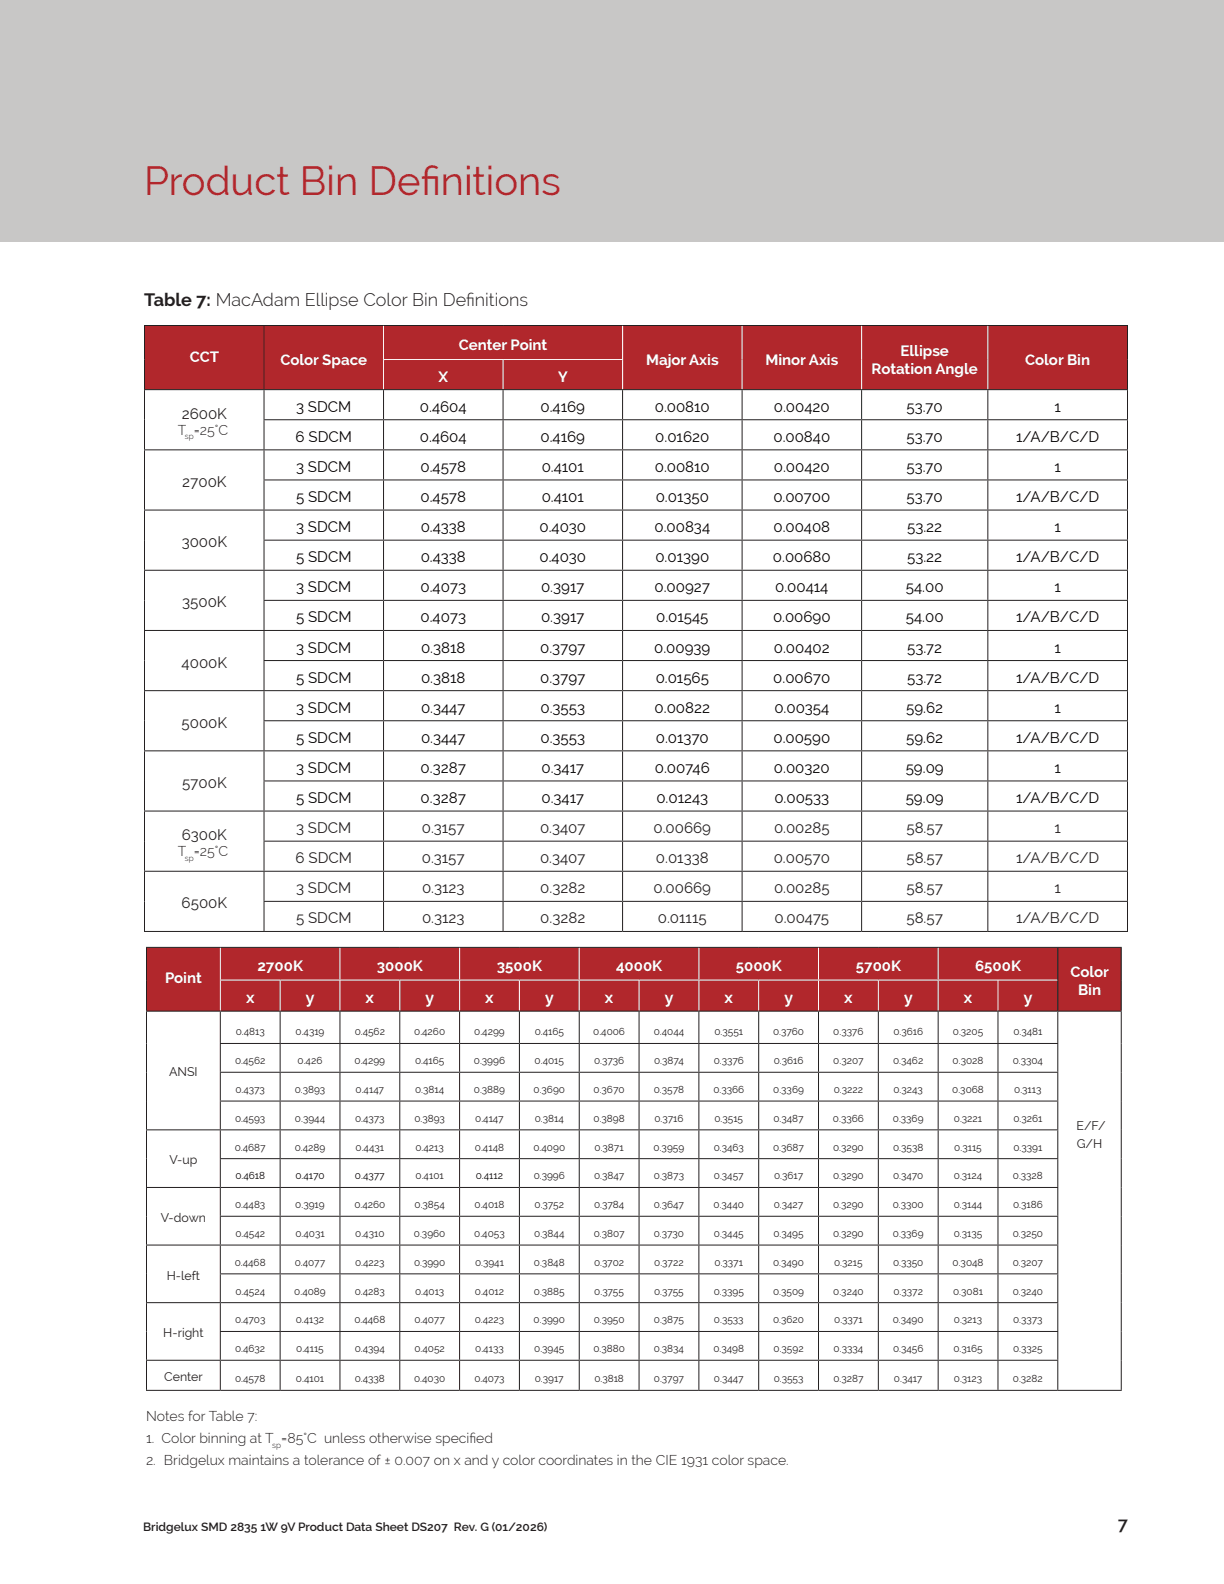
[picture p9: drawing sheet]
<svg xmlns="http://www.w3.org/2000/svg" width="216mm" height="279mm" viewBox="0 0 216 279" stroke-linecap="round" stroke-linejoin="round" font-family="sans-serif">
<defs><g id="words">
<g font-size="7.1" fill="#b1272c">
<text x="25.4" y="34.4">Product Bin Def</text>
<text x="74.2" y="34.4">initions</text>
</g>
<g font-size="3.2" fill="#231f20">
<text x="25.4" y="53.9">Table 7: MacAdam Ellipse Color Bin Def</text>
<text x="82.2" y="53.9">initions</text>
<text x="197.2" y="269.9">7</text>
</g>
<g font-size="2.8" fill="#fff">
<text x="43.4" y="176.9">x</text>
<text x="54" y="176.9">y</text>
<text x="64.5" y="176.9">x</text>
<text x="75.1" y="176.9">y</text>
<text x="85.6" y="176.9">x</text>
<text x="96.2" y="176.9">y</text>
<text x="106.7" y="176.9">x</text>
<text x="117.3" y="176.9">y</text>
<text x="127.8" y="176.9">x</text>
<text x="138.4" y="176.9">y</text>
<text x="148.9" y="176.9">x</text>
<text x="159.5" y="176.9">y</text>
<text x="170" y="176.9">x</text>
<text x="180.6" y="176.9">y</text>
</g>
<g font-size="2.6" fill="#fff">
<text x="33.5" y="63.8">CCT</text>
<text x="49.5" y="64.3">Color Space</text>
<text x="80.9" y="61.7">Center Point</text>
<text x="114" y="64.3">Major Axis</text>
<text x="135" y="64.3">Minor Axis</text>
<text x="153.7" y="65.9">Rotation Angle</text>
<text x="158.8" y="62.7">Ellipse</text>
<text x="180.8" y="64.3">Color Bin</text>
<text x="77.3" y="67.3">X</text>
<text x="98.5" y="67.3">Y</text>
<text x="29.1" y="173.4">Point</text>
<text x="45.4" y="171.2">2700K</text>
<text x="66.5" y="171.2">3000K</text>
<text x="87.7" y="171.2">3500K</text>
<text x="108.7" y="171.2">4000K</text>
<text x="129.8" y="171.2">5000K</text>
<text x="150.9" y="171.2">5700K</text>
<text x="172" y="171.2">6500K</text>
<text x="188.8" y="172.4">Color</text>
<text x="190.2" y="175.6">Bin</text>
</g>
<g font-size="2.6" fill="#231f20">
<text x="32.1" y="73.9">2600K</text>
<text x="32.1" y="85.9">2700K</text>
<text x="32" y="96.5">3000K</text>
<text x="32.1" y="107.1">3500K</text>
<text x="32" y="117.8">4000K</text>
<text x="32" y="128.4">5000K</text>
<text x="32.1" y="139">5700K</text>
<text x="32.1" y="148.2">6300K</text>
<text x="52.2" y="147">3 SDCM</text>
<text x="74.4" y="147">0.3157</text>
<text x="95.3" y="147">0.3407</text>
<text x="115.3" y="147">0.00669</text>
<text x="136.5" y="147">0.00285</text>
<text x="159.9" y="147">58.57</text>
<text x="186" y="147">1</text>
<text x="52.1" y="152.3">6 SDCM</text>
<text x="74.4" y="152.3">0.3157</text>
<text x="95.3" y="152.3">0.3407</text>
<text x="115.7" y="152.3">0.01338</text>
<text x="136.5" y="152.3">0.00570</text>
<text x="159.9" y="152.3">58.57</text>
<text x="179.2" y="152.3">1/A/B/C/D</text>
<text x="32" y="160.2">6500K</text>
<text x="52.2" y="157.6">3 SDCM</text>
<text x="74.4" y="157.6">0.3123</text>
<text x="95.3" y="157.6">0.3282</text>
<text x="115.3" y="157.6">0.00669</text>
<text x="136.5" y="157.6">0.00285</text>
<text x="159.9" y="157.6">58.57</text>
<text x="186" y="157.6">1</text>
<text x="52.2" y="162.9">5 SDCM</text>
<text x="74.4" y="162.9">0.3123</text>
<text x="95.3" y="162.9">0.3282</text>
<text x="116.1" y="162.9">0.01115</text>
<text x="136.6" y="162.9">0.00475</text>
<text x="159.9" y="162.9">58.57</text>
<text x="179.2" y="162.9">1/A/B/C/D</text>
</g>
<g font-size="2.6">
<text x="52.1" y="77.9">6 SDCM</text>
<text x="52.2" y="72.6">3 SDCM</text>
<text x="74.1" y="72.6">0.4604</text>
<text x="74.1" y="77.9">0.4604</text>
<text x="95.3" y="72.6">0.4169</text>
<text x="95.3" y="77.9">0.4169</text>
<text x="115.5" y="72.6">0.00810</text>
<text x="115.6" y="77.9">0.01620</text>
<text x="136.4" y="77.9">0.00840</text>
<text x="136.5" y="72.6">0.00420</text>
<text x="159.9" y="72.6">53.70</text>
<text x="159.9" y="77.9">53.70</text>
<text x="179.2" y="77.9">1/A/B/C/D</text>
<text x="186" y="72.6">1</text>
<text x="52.2" y="83.2">3 SDCM</text>
<text x="74.2" y="83.2">0.4578</text>
<text x="95.5" y="83.2">0.4101</text>
<text x="115.5" y="83.2">0.00810</text>
<text x="136.5" y="83.2">0.00420</text>
<text x="159.9" y="83.2">53.70</text>
<text x="186" y="83.2">1</text>
<text x="52.2" y="88.6">5 SDCM</text>
<text x="74.2" y="88.6">0.4578</text>
<text x="95.5" y="88.6">0.4101</text>
<text x="115.7" y="88.6">0.01350</text>
<text x="136.4" y="88.6">0.00700</text>
<text x="159.9" y="88.6">53.70</text>
<text x="179.2" y="88.6">1/A/B/C/D</text>
<text x="52.2" y="93.9">3 SDCM</text>
<text x="74.2" y="93.9">0.4338</text>
<text x="95.2" y="93.9">0.4030</text>
<text x="115.5" y="93.9">0.00834</text>
<text x="136.4" y="93.9">0.00408</text>
<text x="160" y="93.9">53.22</text>
<text x="186" y="93.9">1</text>
<text x="52.2" y="99.2">5 SDCM</text>
<text x="74.2" y="99.2">0.4338</text>
<text x="95.2" y="99.2">0.4030</text>
<text x="115.6" y="99.2">0.01390</text>
<text x="136.3" y="99.2">0.00680</text>
<text x="160" y="99.2">53.22</text>
<text x="179.2" y="99.2">1/A/B/C/D</text>
<text x="52.2" y="104.5">3 SDCM</text>
<text x="74.2" y="104.5">0.4073</text>
<text x="95.4" y="104.5">0.3917</text>
<text x="115.5" y="104.5">0.00927</text>
<text x="136.7" y="104.5">0.00414</text>
<text x="159.8" y="104.5">54.00</text>
<text x="186" y="104.5">1</text>
<text x="52.2" y="109.8">5 SDCM</text>
<text x="74.2" y="109.8">0.4073</text>
<text x="95.4" y="109.8">0.3917</text>
<text x="115.7" y="109.8">0.01545</text>
<text x="136.4" y="109.8">0.00690</text>
<text x="159.8" y="109.8">54.00</text>
<text x="179.2" y="109.8">1/A/B/C/D</text>
<text x="52.2" y="115.1">3 SDCM</text>
<text x="74.3" y="115.1">0.3818</text>
<text x="95.3" y="115.1">0.3797</text>
<text x="115.4" y="115.1">0.00939</text>
<text x="136.5" y="115.1">0.00402</text>
<text x="160" y="115.1">53.72</text>
<text x="186" y="115.1">1</text>
<text x="52.2" y="120.4">5 SDCM</text>
<text x="52.2" y="125.7">3 SDCM</text>
<text x="74.3" y="125.7">0.3447</text>
<text x="74.3" y="120.4">0.3818</text>
<text x="95.3" y="120.4">0.3797</text>
<text x="95.3" y="125.7">0.3553</text>
<text x="115.5" y="125.7">0.00822</text>
<text x="115.7" y="120.4">0.01565</text>
<text x="136.4" y="120.4">0.00670</text>
<text x="136.6" y="125.7">0.00354</text>
<text x="159.8" y="125.7">59.62</text>
<text x="160" y="120.4">53.72</text>
<text x="179.2" y="120.4">1/A/B/C/D</text>
<text x="186" y="125.7">1</text>
<text x="52.2" y="131">5 SDCM</text>
<text x="74.3" y="131">0.3447</text>
<text x="95.3" y="131">0.3553</text>
<text x="115.7" y="131">0.01370</text>
<text x="136.4" y="131">0.00590</text>
<text x="159.8" y="131">59.62</text>
<text x="179.2" y="131">1/A/B/C/D</text>
<text x="52.2" y="136.3">3 SDCM</text>
<text x="74.2" y="136.3">0.3287</text>
<text x="95.5" y="136.3">0.3417</text>
<text x="115.5" y="136.3">0.00746</text>
<text x="136.5" y="136.3">0.00320</text>
<text x="159.8" y="136.3">59.09</text>
<text x="186" y="136.3">1</text>
<text x="52.2" y="141.7">5 SDCM</text>
<text x="74.2" y="141.7">0.3287</text>
<text x="95.5" y="141.7">0.3417</text>
<text x="115.8" y="141.7">0.01243</text>
<text x="136.6" y="141.7">0.00533</text>
<text x="159.8" y="141.7">59.09</text>
<text x="179.2" y="141.7">1/A/B/C/D</text>
</g>
<g font-size="2.5" fill="#231f20">
<text x="31.3" y="76.7">T =25°C</text>
<text x="31.3" y="151">T =25°C</text>
<text x="25.8" y="250.7">Notes for Table 7:</text>
<text x="25.8" y="254.6">1. Color binning at T =85°C unless otherwise specif</text>
<text x="82.8" y="254.6">ied</text>
<text x="25.8" y="258.5">2. Bridgelux maintains a tolerance of ± 0.007 on x and y color coordinates in the CIE 1931 color space.</text>
</g>
<g font-size="2.2" fill="#231f20">
<text x="29.8" y="189.9">ANSI</text>
<text x="189.9" y="199.4">E/F/</text>
<text x="189.9" y="202.6">G/H</text>
<text x="29.9" y="205.4">V-up</text>
<text x="28.4" y="215.6">V-down</text>
<text x="29.4" y="225.7">H-left</text>
<text x="28.8" y="235.9">H-right</text>
<text x="29" y="243.6">Center</text>
</g>
<text font-size="2.1" fill="#231f20" x="25.2" y="270.1">Bridgelux SMD 2835 1W 9V Product Data Sheet DS207 Rev. G (01/2026)</text>
<g font-size="1.8" fill="#231f20">
<text x="41.6" y="182.6">0.4813</text>
<text x="52.1" y="182.6">0.4319</text>
<text x="62.6" y="182.6">0.4562</text>
<text x="73.1" y="182.6">0.4260</text>
<text x="83.6" y="182.6">0.4299</text>
<text x="94.3" y="182.6">0.4165</text>
<text x="104.6" y="182.6">0.4006</text>
<text x="115.3" y="182.6">0.4044</text>
<text x="126" y="182.6">0.3551</text>
<text x="136.4" y="182.6">0.3760</text>
<text x="147" y="182.6">0.3376</text>
<text x="157.6" y="182.6">0.3616</text>
<text x="168.1" y="182.6">0.3205</text>
<text x="178.7" y="182.6">0.3481</text>
<text x="41.5" y="187.7">0.4562</text>
<text x="52.5" y="187.7">0.426</text>
<text x="62.5" y="187.7">0.4299</text>
<text x="73.2" y="187.7">0.4165</text>
<text x="83.6" y="187.7">0.3996</text>
<text x="94.3" y="187.7">0.4015</text>
<text x="104.8" y="187.7">0.3736</text>
<text x="115.4" y="187.7">0.3874</text>
<text x="125.9" y="187.7">0.3376</text>
<text x="136.5" y="187.7">0.3616</text>
<text x="147" y="187.7">0.3207</text>
<text x="157.5" y="187.7">0.3462</text>
<text x="168" y="187.7">0.3028</text>
<text x="178.6" y="187.7">0.3304</text>
<text x="41.5" y="197.9">0.4593</text>
<text x="41.5" y="192.8">0.4373</text>
<text x="52" y="192.8">0.3893</text>
<text x="52" y="197.9">0.3944</text>
<text x="62.6" y="197.9">0.4373</text>
<text x="62.7" y="192.8">0.4147</text>
<text x="73.1" y="197.9">0.3893</text>
<text x="73.2" y="192.8">0.3814</text>
<text x="83.6" y="192.8">0.3889</text>
<text x="83.8" y="197.9">0.4147</text>
<text x="94.1" y="192.8">0.3690</text>
<text x="94.3" y="197.9">0.3814</text>
<text x="104.7" y="197.9">0.3898</text>
<text x="104.7" y="192.8">0.3670</text>
<text x="115.3" y="192.8">0.3578</text>
<text x="115.4" y="197.9">0.3716</text>
<text x="125.8" y="192.8">0.3366</text>
<text x="126" y="197.9">0.3515</text>
<text x="136.4" y="192.8">0.3369</text>
<text x="136.4" y="197.9">0.3487</text>
<text x="146.9" y="197.9">0.3366</text>
<text x="147.1" y="192.8">0.3222</text>
<text x="157.5" y="197.9">0.3369</text>
<text x="157.6" y="192.8">0.3243</text>
<text x="168" y="192.8">0.3068</text>
<text x="168.3" y="197.9">0.3221</text>
<text x="178.7" y="197.9">0.3261</text>
<text x="178.9" y="192.8">0.3113</text>
<text x="41.4" y="203">0.4687</text>
<text x="52" y="203">0.4289</text>
<text x="62.7" y="203">0.4431</text>
<text x="73.3" y="203">0.4213</text>
<text x="83.8" y="203">0.4148</text>
<text x="94.1" y="203">0.4090</text>
<text x="104.9" y="203">0.3871</text>
<text x="115.3" y="203">0.3959</text>
<text x="125.9" y="203">0.3463</text>
<text x="136.4" y="203">0.3687</text>
<text x="146.9" y="203">0.3290</text>
<text x="157.5" y="203">0.3538</text>
<text x="168.3" y="203">0.3115</text>
<text x="178.8" y="203">0.3391</text>
<text x="73.3" y="208">0.4101</text>
<text x="94.1" y="208">0.3996</text>
<text x="104.8" y="208">0.3847</text>
<text x="115.3" y="208">0.3873</text>
<text x="125.9" y="208">0.3457</text>
<text x="136.5" y="208">0.3617</text>
<text x="146.9" y="208">0.3290</text>
<text x="157.5" y="208">0.3470</text>
<text x="168.2" y="208">0.3124</text>
<text x="178.7" y="208">0.3328</text>
<text x="41.5" y="213.1">0.4483</text>
<text x="52.1" y="213.1">0.3919</text>
<text x="62.5" y="213.1">0.4260</text>
<text x="73.1" y="213.1">0.3854</text>
<text x="83.7" y="213.1">0.4018</text>
<text x="94.3" y="213.1">0.3752</text>
<text x="104.8" y="213.1">0.3784</text>
<text x="115.3" y="213.1">0.3647</text>
<text x="125.9" y="213.1">0.3440</text>
<text x="136.5" y="213.1">0.3427</text>
<text x="146.9" y="213.1">0.3290</text>
<text x="157.5" y="213.1">0.3300</text>
<text x="168.2" y="213.1">0.3144</text>
<text x="178.7" y="213.1">0.3186</text>
<text x="41.5" y="218.2">0.4542</text>
<text x="52.1" y="218.2">0.4031</text>
<text x="62.7" y="218.2">0.4310</text>
<text x="73" y="218.2">0.3960</text>
<text x="83.7" y="218.2">0.4053</text>
<text x="94.2" y="218.2">0.3844</text>
<text x="104.7" y="218.2">0.3807</text>
<text x="115.3" y="218.2">0.3730</text>
<text x="125.9" y="218.2">0.3445</text>
<text x="136.4" y="218.2">0.3495</text>
<text x="146.9" y="218.2">0.3290</text>
<text x="157.5" y="218.2">0.3369</text>
<text x="168.2" y="218.2">0.3135</text>
<text x="178.6" y="218.2">0.3250</text>
<text x="41.4" y="223.3">0.4468</text>
<text x="52" y="223.3">0.4077</text>
<text x="62.6" y="223.3">0.4223</text>
<text x="73" y="223.3">0.3990</text>
<text x="83.8" y="223.3">0.3941</text>
<text x="94.2" y="223.3">0.3848</text>
<text x="104.8" y="223.3">0.3702</text>
<text x="115.4" y="223.3">0.3722</text>
<text x="126" y="223.3">0.3371</text>
<text x="136.4" y="223.3">0.3490</text>
<text x="147.1" y="223.3">0.3215</text>
<text x="157.5" y="223.3">0.3350</text>
<text x="168" y="223.3">0.3048</text>
<text x="178.6" y="223.3">0.3207</text>
<text x="41.5" y="233.4">0.4703</text>
<text x="41.5" y="228.4">0.4524</text>
<text x="51.9" y="228.4">0.4089</text>
<text x="52.2" y="233.4">0.4132</text>
<text x="62.5" y="233.4">0.4468</text>
<text x="62.6" y="228.4">0.4283</text>
<text x="73.1" y="233.4">0.4077</text>
<text x="73.2" y="228.4">0.4013</text>
<text x="83.7" y="233.4">0.4223</text>
<text x="83.8" y="228.4">0.4012</text>
<text x="94.1" y="233.4">0.3990</text>
<text x="94.2" y="228.4">0.3885</text>
<text x="104.7" y="233.4">0.3950</text>
<text x="104.8" y="228.4">0.3755</text>
<text x="115.3" y="233.4">0.3875</text>
<text x="115.4" y="228.4">0.3755</text>
<text x="125.9" y="228.4">0.3395</text>
<text x="125.9" y="233.4">0.3533</text>
<text x="136.4" y="228.4">0.3509</text>
<text x="136.4" y="233.4">0.3620</text>
<text x="147" y="228.4">0.3240</text>
<text x="147.1" y="233.4">0.3371</text>
<text x="157.5" y="233.4">0.3490</text>
<text x="157.6" y="228.4">0.3372</text>
<text x="168.1" y="228.4">0.3081</text>
<text x="168.3" y="233.4">0.3213</text>
<text x="178.6" y="228.4">0.3240</text>
<text x="178.7" y="233.4">0.3373</text>
<text x="41.5" y="238.5">0.4632</text>
<text x="52.3" y="238.5">0.4115</text>
<text x="62.6" y="238.5">0.4394</text>
<text x="73.1" y="238.5">0.4052</text>
<text x="83.8" y="238.5">0.4133</text>
<text x="94.2" y="238.5">0.3945</text>
<text x="104.7" y="238.5">0.3880</text>
<text x="115.3" y="238.5">0.3834</text>
<text x="125.8" y="238.5">0.3498</text>
<text x="136.4" y="238.5">0.3592</text>
<text x="147" y="238.5">0.3334</text>
<text x="157.5" y="238.5">0.3456</text>
<text x="168.2" y="238.5">0.3165</text>
<text x="178.7" y="238.5">0.3325</text>
<text x="41.5" y="243.8">0.4578</text>
<text x="52.2" y="243.8">0.4101</text>
<text x="62.6" y="243.8">0.4338</text>
<text x="73" y="243.8">0.4030</text>
<text x="83.7" y="243.8">0.4073</text>
<text x="94.3" y="243.8">0.3917</text>
<text x="104.8" y="243.8">0.3818</text>
<text x="115.3" y="243.8">0.3797</text>
<text x="125.9" y="243.8">0.3447</text>
<text x="136.5" y="243.8">0.3553</text>
<text x="147" y="243.8">0.3287</text>
<text x="157.7" y="243.8">0.3417</text>
<text x="168.3" y="243.8">0.3123</text>
<text x="178.7" y="243.8">0.3282</text>
</g>
<g font-size="1.8">
<text x="41.5" y="208">0.4618</text>
<text x="52.1" y="208">0.4170</text>
<text x="62.6" y="208">0.4377</text>
<text x="83.9" y="208">0.4112</text>
</g>
<g font-size="1.4" fill="#231f20">
<text x="32.6" y="77.5">sp</text>
<text x="32.6" y="151.8">sp</text>
<text x="48" y="255.4">sp</text>
</g>
</g></defs>
<path d="M0 0h215.9v42.6h-215.9z" fill="#c8c7c6"/>
<path d="M25.5 57.4h21.1v11.3h-21.1zM46.6 57.4h21.1v11.3h-21.1zM67.7 57.4h42.1v6h-42.1zM109.8 57.4h21.1v11.3h-21.1zM130.9 57.4h21.1v11.3h-21.1zM152 57.4h22.2v11.3h-22.2zM174.2 57.4h24.7v11.3h-24.7zM67.7 63.4h21v5.3h-21zM88.7 63.4h21.1v5.3h-21.1z" fill="#b1272c"/>
<g fill="none" stroke="#231f20" stroke-width=".18">
<path d="M25.4 57.4h173.6M25.5 57.5v11.1M46.6 57.5v11.1M198.9 57.5v11.1M25.4 68.7h173.6M25.4 79.4h173.6M25.5 68.8v10.5M25.5 79.4v10.5M46.5 74h152.5M46.6 68.8v5.2M46.6 74.1v5.2M46.6 79.4v5.2"/>
<path d="M67.7 68.8v5.2M67.7 74.1v5.2M67.7 79.4v5.2M88.7 68.8v5.2M88.7 74.1v5.2M88.7 79.4v5.2M109.8 68.8v5.2M109.8 74.1v5.2M109.8 79.4v5.2M130.9 68.8v5.2M130.9 74.1v5.2M130.9 79.4v5.2"/>
<path d="M152 68.8v5.2M152 74.1v5.2M152 79.4v5.2M174.2 68.8v5.2M174.2 74.1v5.2M174.2 79.4v5.2M198.9 68.8v5.2M198.9 74.1v5.2M198.9 79.4v5.2M25.4 90h173.6M25.5 90.1v10.4M46.5 84.7h152.5"/>
<path d="M46.5 95.3h152.5M46.6 84.7v5.2M46.6 90.1v5.1M46.6 95.4v5.1M67.7 84.7v5.2M67.7 90.1v5.1M67.7 95.4v5.1M88.7 84.7v5.2M88.7 90.1v5.1M88.7 95.4v5.1M109.8 84.7v5.2M109.8 90.1v5.1"/>
<path d="M109.8 95.4v5.1M130.9 84.7v5.2M130.9 90.1v5.1M130.9 95.4v5.1M152 84.7v5.2M152 90.1v5.1M152 95.4v5.1M174.2 84.7v5.2M174.2 90.1v5.1M174.2 95.4v5.1M198.9 84.7v5.2M198.9 90.1v5.1"/>
<path d="M198.9 95.4v5.1M25.4 100.6h173.6M25.4 111.2h173.6M25.5 100.7v10.4M25.5 111.3v10.4M46.5 105.9h152.5M46.5 116.5h152.5M46.6 100.7v5.1M46.6 106v5.1M46.6 111.3v5.1M46.6 116.6v5.1M67.7 100.7v5.1"/>
<path d="M67.7 106v5.1M67.7 111.3v5.1M67.7 116.6v5.1M88.7 100.7v5.1M88.7 106v5.1M88.7 111.3v5.1M88.7 116.6v5.1M109.8 100.7v5.1M109.8 106v5.1M109.8 111.3v5.1M109.8 116.6v5.1M130.9 100.7v5.1"/>
<path d="M130.9 106v5.1M130.9 111.3v5.1M130.9 116.6v5.1M152 100.7v5.1M152 106v5.1M152 111.3v5.1M152 116.6v5.1M174.2 100.7v5.1M174.2 106v5.1M174.2 111.3v5.1M174.2 116.6v5.1M198.9 100.7v5.1"/>
<path d="M198.9 106v5.1M198.9 111.3v5.1M198.9 116.6v5.1M25.4 121.8h173.6M25.4 132.4h173.6M25.5 121.9v10.5M25.5 132.5v10.5M46.5 127.1h152.5M46.5 137.8h152.5M46.6 121.9v5.1M46.6 127.2v5.2M46.6 132.5v5.2"/>
<path d="M46.6 137.8v5.2M67.7 121.9v5.1M67.7 127.2v5.2M67.7 132.5v5.2M67.7 137.8v5.2M88.7 121.9v5.1M88.7 127.2v5.2M88.7 132.5v5.2M88.7 137.8v5.2M109.8 121.9v5.1M109.8 127.2v5.2M109.8 132.5v5.2"/>
<path d="M109.8 137.8v5.2M130.9 121.9v5.1M130.9 127.2v5.2M130.9 132.5v5.2M130.9 137.8v5.2M152 121.9v5.1M152 127.2v5.2M152 132.5v5.2M152 137.8v5.2M174.2 121.9v5.1M174.2 127.2v5.2M174.2 132.5v5.2"/>
<path d="M174.2 137.8v5.2M198.9 121.9v5.1M198.9 127.2v5.2M198.9 132.5v5.2M198.9 137.8v5.2M25.4 143.1h173.6M25.4 153.7h173.6M25.5 143.1v10.5M25.5 153.8v10.4M46.5 148.4h152.5M46.5 159h152.5M46.6 143.1v5.2"/>
<path d="M46.6 148.5v5.1M46.6 153.8v5.1M46.6 159.1v5.1M67.7 143.1v5.2M67.7 148.5v5.1M67.7 153.8v5.1M67.7 159.1v5.1M88.7 143.1v5.2M88.7 148.5v5.1M88.7 153.8v5.1M88.7 159.1v5.1M109.8 143.1v5.2"/>
<path d="M109.8 148.5v5.1M109.8 153.8v5.1M109.8 159.1v5.1M130.9 143.1v5.2M130.9 148.5v5.1M130.9 153.8v5.1M130.9 159.1v5.1M152 143.1v5.2M152 148.5v5.1M152 153.8v5.1M152 159.1v5.1M174.2 143.1v5.2"/>
<path d="M174.2 148.5v5.1M174.2 153.8v5.1M174.2 159.1v5.1M198.9 143.1v5.2M198.9 148.5v5.1M198.9 153.8v5.1M198.9 159.1v5.1M25.4 164.3h173.6"/>
</g>
<path d="M67.7 57.5v5.8M109.8 57.5v5.8M130.9 57.5v11.1M152 57.5v11.1M174.2 57.5v11.1M67.6 63.4h42.3M67.7 63.5v5.1M88.7 63.5v5.1M109.8 63.5v5.1" fill="none" stroke="#fff" stroke-width=".18"/>
<path d="M25.8 167.1h13.1v11.3h-13.1zM38.9 167.1h21.1v5.8h-21.1zM60 167.1h21.1v5.8h-21.1zM81.1 167.1h21.1v5.8h-21.1zM102.2 167.1h21.1v5.8h-21.1zM123.3 167.1h21.1v5.8h-21.1zM144.4 167.1h21.1v5.8h-21.1zM165.5 167.1h21.1v5.8h-21.1zM186.6 167.1h11.2v11.3h-11.2zM38.9 172.9h10.5v5.5h-10.5zM49.4 172.9h10.6v5.5h-10.6zM60 172.9h10.5v5.5h-10.5zM70.5 172.9h10.6v5.5h-10.6zM81.1 172.9h10.5v5.5h-10.5zM91.6 172.9h10.6v5.5h-10.6zM102.2 172.9h10.5v5.5h-10.5zM112.7 172.9h10.6v5.5h-10.6zM123.3 172.9h10.5v5.5h-10.5zM133.8 172.9h10.6v5.5h-10.6zM144.4 172.9h10.5v5.5h-10.5zM154.9 172.9h10.6v5.5h-10.6zM165.5 172.9h10.5v5.5h-10.5zM176 172.9h10.6v5.5h-10.6z" fill="#b1272c"/>
<g fill="none" stroke="#fff" stroke-width=".18">
<path d="M38.8 172.9h147.7M38.9 167.2v5.6M38.9 173v5.3M49.4 173v5.3M60 167.2v5.6M60 173v5.3M70.5 173v5.3M81.1 167.2v5.6M81.1 173v5.3M91.6 173v5.3M102.2 167.2v5.6M102.2 173v5.3"/>
<path d="M112.7 173v5.3M123.3 167.2v5.6M123.3 173v5.3M133.8 173v5.3M144.4 167.2v5.6M144.4 173v5.3M154.9 173v5.3M165.5 167.2v5.6M165.5 173v5.3M176 173v5.3"/>
</g>
<g fill="none" stroke="#231f20" stroke-width=".18">
<path d="M25.8 178.4h172.1M25.8 167.1h172.1M25.8 167.2v11.1M25.8 178.4v20.8M38.9 178.4v5.6M49.4 178.4v5.6M60 178.4v5.6M70.5 178.4v5.6M81.1 178.4v5.6M91.6 178.4v5.6M102.2 178.4v5.6M112.7 178.4v5.6"/>
<path d="M123.3 178.4v5.6M133.8 178.4v5.6M144.4 178.4v5.6M154.9 178.4v5.6M165.5 178.4v5.6M176 178.4v5.6M186.6 167.2v11.1M186.6 178.4v5.6M197.8 167.2v11.1M197.8 178.4v66.8M25.8 199.3h160.9M25.8 199.4v10"/>
<path d="M38.8 184.1h147.9M38.8 189.1h147.9M38.8 194.2h147.9M38.9 184.1v4.9M38.9 189.2v4.9M38.9 194.3v4.9M38.9 199.4v4.9M49.4 184.1v4.9M49.4 189.2v4.9M49.4 194.3v4.9M49.4 199.4v4.9M60 184.1v4.9"/>
<path d="M60 189.2v4.9M60 194.3v4.9M60 199.4v4.9M70.5 184.1v4.9M70.5 189.2v4.9M70.5 194.3v4.9M70.5 199.4v4.9M81.1 184.1v4.9M81.1 189.2v4.9M81.1 194.3v4.9M81.1 199.4v4.9M91.6 184.1v4.9"/>
<path d="M91.6 189.2v4.9M91.6 194.3v4.9M91.6 199.4v4.9M102.2 184.1v4.9M102.2 189.2v4.9M102.2 194.3v4.9M102.2 199.4v4.9M112.7 184.1v4.9M112.7 189.2v4.9M112.7 194.3v4.9M112.7 199.4v4.9M123.3 184.1v4.9"/>
<path d="M123.3 189.2v4.9M123.3 194.3v4.9M123.3 199.4v4.9M133.8 184.1v4.9M133.8 189.2v4.9M133.8 194.3v4.9M133.8 199.4v4.9M144.4 184.1v4.9M144.4 189.2v4.9M144.4 194.3v4.9M144.4 199.4v4.9M154.9 184.1v4.9"/>
<path d="M154.9 189.2v4.9M154.9 194.3v4.9M154.9 199.4v4.9M165.5 184.1v4.9M165.5 189.2v4.9M165.5 194.3v4.9M165.5 199.4v4.9M176 184.1v4.9M176 189.2v4.9M176 194.3v4.9M176 199.4v4.9M186.6 184.1v4.9"/>
<path d="M186.6 189.2v4.9M186.6 194.3v4.9M186.6 199.4v4.9M25.8 209.5h160.9M25.8 219.6h160.9M25.8 209.5v10M25.8 219.7v10M38.8 204.4h147.9M38.8 214.5h147.9M38.9 204.5v4.9M38.9 209.5v4.9M38.9 214.6v4.9"/>
<path d="M38.9 219.7v4.9M49.4 204.5v4.9M49.4 209.5v4.9M49.4 214.6v4.9M49.4 219.7v4.9M60 204.5v4.9M60 209.5v4.9M60 214.6v4.9M60 219.7v4.9M70.5 204.5v4.9M70.5 209.5v4.9M70.5 214.6v4.9"/>
<path d="M70.5 219.7v4.9M81.1 204.5v4.9M81.1 209.5v4.9M81.1 214.6v4.9M81.1 219.7v4.9M91.6 204.5v4.9M91.6 209.5v4.9M91.6 214.6v4.9M91.6 219.7v4.9M102.2 204.5v4.9M102.2 209.5v4.9M102.2 214.6v4.9"/>
<path d="M102.2 219.7v4.9M112.7 204.5v4.9M112.7 209.5v4.9M112.7 214.6v4.9M112.7 219.7v4.9M123.3 204.5v4.9M123.3 209.5v4.9M123.3 214.6v4.9M123.3 219.7v4.9M133.8 204.5v4.9M133.8 209.5v4.9M133.8 214.6v4.9"/>
<path d="M133.8 219.7v4.9M144.4 204.5v4.9M144.4 209.5v4.9M144.4 214.6v4.9M144.4 219.7v4.9M154.9 204.5v4.9M154.9 209.5v4.9M154.9 214.6v4.9M154.9 219.7v4.9M165.5 204.5v4.9M165.5 209.5v4.9M165.5 214.6v4.9"/>
<path d="M165.5 219.7v4.9M176 204.5v4.9M176 209.5v4.9M176 214.6v4.9M176 219.7v4.9M186.6 204.5v4.9M186.6 209.5v4.9M186.6 214.6v4.9M186.6 219.7v4.9M25.8 229.8h160.9M25.8 239.9h160.9M25.8 229.9v9.9"/>
<path d="M38.8 224.7h147.9M38.8 234.9h147.9M38.9 224.8v4.9M38.9 229.9v4.9M38.9 234.9v4.9M49.4 224.8v4.9M49.4 229.9v4.9M49.4 234.9v4.9M60 224.8v4.9M60 229.9v4.9M60 234.9v4.9M70.5 224.8v4.9"/>
<path d="M70.5 229.9v4.9M70.5 234.9v4.9M81.1 224.8v4.9M81.1 229.9v4.9M81.1 234.9v4.9M91.6 224.8v4.9M91.6 229.9v4.9M91.6 234.9v4.9M102.2 224.8v4.9M102.2 229.9v4.9M102.2 234.9v4.9M112.7 224.8v4.9"/>
<path d="M112.7 229.9v4.9M112.7 234.9v4.9M123.3 224.8v4.9M123.3 229.9v4.9M123.3 234.9v4.9M133.8 224.8v4.9M133.8 229.9v4.9M133.8 234.9v4.9M144.4 224.8v4.9M144.4 229.9v4.9M144.4 234.9v4.9M154.9 224.8v4.9"/>
<path d="M154.9 229.9v4.9M154.9 234.9v4.9M165.5 224.8v4.9M165.5 229.9v4.9M165.5 234.9v4.9M176 224.8v4.9M176 229.9v4.9M176 234.9v4.9M186.6 224.8v4.9M186.6 229.9v4.9M186.6 234.9v4.9M25.8 245.2h172.1"/>
<path d="M25.8 240v5.2M38.9 240v5.2M49.4 240v5.2M60 240v5.2M70.5 240v5.2M81.1 240v5.2M91.6 240v5.2M102.2 240v5.2M112.7 240v5.2M123.3 240v5.2M133.8 240v5.2M144.4 240v5.2"/>
<path d="M154.9 240v5.2M165.5 240v5.2M176 240v5.2M186.6 240v5.2"/>
</g>
<use href="#words"/>
</svg>
